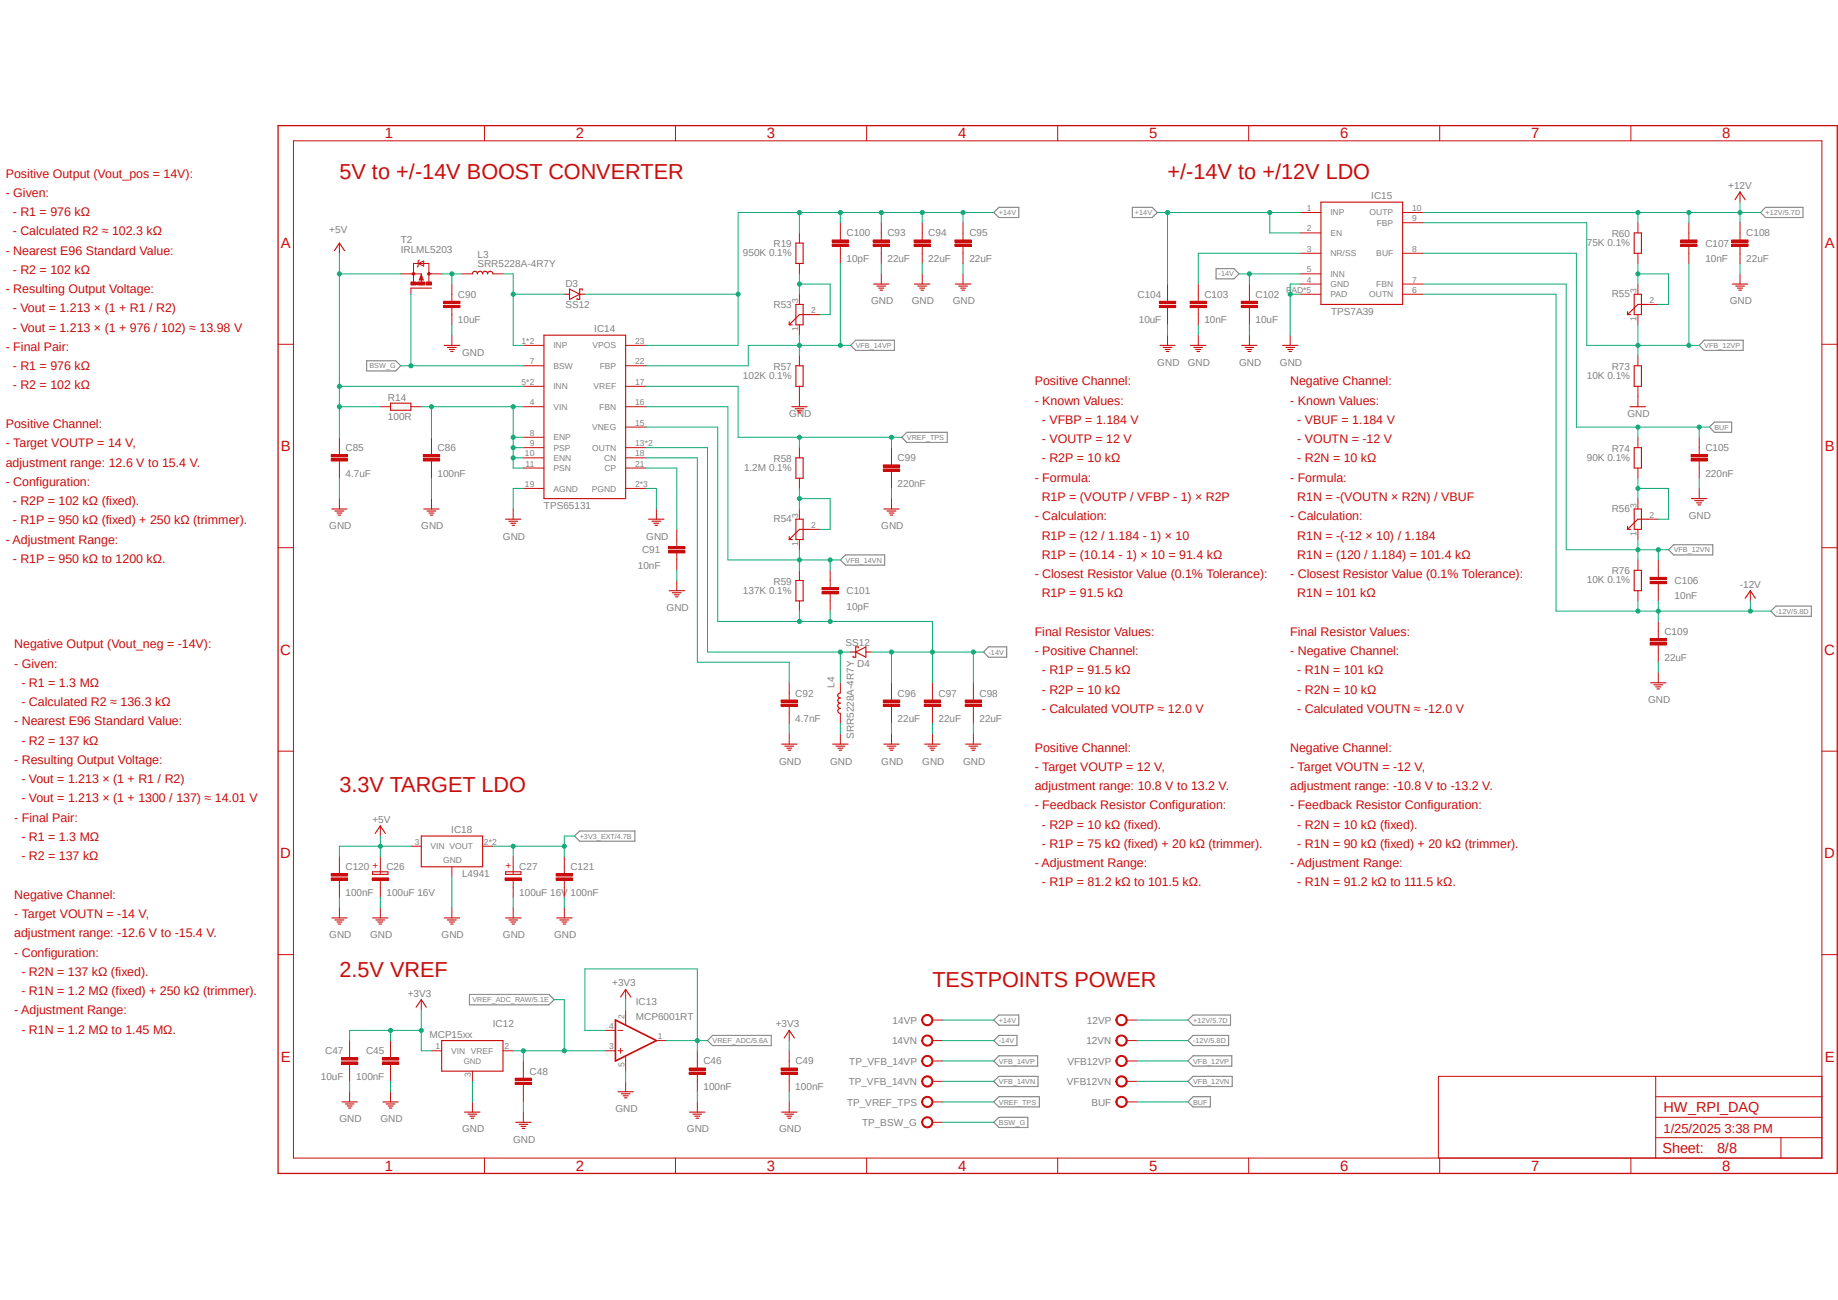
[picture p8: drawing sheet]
<svg xmlns="http://www.w3.org/2000/svg" width="420mm" height="297mm" viewBox="0 0 420 297" stroke-linecap="round" stroke-linejoin="round" font-family="sans-serif">
<defs><g id="words">
<g font-size="5" fill="#c90d0c">
<text x="77.6" y="40.9">5V to +/-14V BOOST CONVERTER</text>
<text x="266.8" y="40.9">+/-14V to +/12V LDO</text>
<text x="77.6" y="181.1">3.3V TARGET LDO</text>
<text x="77.6" y="223.1">2.5V VREF</text>
<text x="213.1" y="225.5">TESTPOINTS POWER</text>
</g>
<g font-size="3.4" fill="#c90d0c">
<text x="87.9" y="31.6">1</text>
<text x="131.6" y="31.6">2</text>
<text x="175.3" y="31.6">3</text>
<text x="218.9" y="31.6">4</text>
<text x="262.6" y="31.6">5</text>
<text x="306.2" y="31.6">6</text>
<text x="349.9" y="31.6">7</text>
<text x="393.5" y="31.6">8</text>
<text x="64.2" y="56.6">A</text>
<text x="416.9" y="56.6">A</text>
<text x="64.2" y="103.1">B</text>
<text x="416.9" y="103.1">B</text>
<text x="64.1" y="149.6">C</text>
<text x="416.8" y="149.6">C</text>
<text x="64.1" y="196">D</text>
<text x="416.8" y="196">D</text>
<text x="64.2" y="242.5">E</text>
<text x="416.9" y="242.5">E</text>
<text x="87.9" y="267.5">1</text>
<text x="131.6" y="267.5">2</text>
<text x="175.3" y="267.5">3</text>
<text x="218.9" y="267.5">4</text>
<text x="262.6" y="267.5">5</text>
<text x="306.2" y="267.5">6</text>
<text x="349.9" y="267.5">7</text>
<text x="393.5" y="267.5">8</text>
</g>
<g font-size="3.3" fill="#c90d0c">
<text x="380.1" y="254.1">HW_RPI_DAQ</text>
<text x="379.9" y="263.5">Sheet:</text>
<text x="392.3" y="263.4">8/8</text>
</g>
<text font-size="3" fill="#c90d0c" x="380.1" y="258.7">1/25/2025 3:38 PM</text>
<g font-size="2.8" fill="#c90d0c">
<text x="1.3" y="40.6">Positive Output (Vout_pos = 14V):</text>
<text x="1.3" y="45">- Given:</text>
<text x="2.9" y="49.4">- R1 = 976 kΩ</text>
<text x="2.9" y="53.8">- Calculated R2 ≈ 102.3 kΩ</text>
<text x="1.3" y="58.2">- Nearest E96 Standard Value:</text>
<text x="2.9" y="62.6">- R2 = 102 kΩ</text>
<text x="1.3" y="67">- Resulting Output Voltage:</text>
<text x="2.9" y="71.4">- Vout = 1.213 × (1 + R1 / R2)</text>
<text x="2.9" y="75.8">- Vout = 1.213 × (1 + 976 / 102) ≈ 13.98 V</text>
<text x="1.3" y="80.2">- Final Pair:</text>
<text x="2.9" y="84.6">- R1 = 976 kΩ</text>
<text x="2.9" y="89">- R2 = 102 kΩ</text>
<text x="236.4" y="88.1">Positive Channel:</text>
<text x="294.8" y="88.1">Negative Channel:</text>
<text x="236.4" y="92.5">- Known Values:</text>
<text x="294.8" y="92.5">- Known Values:</text>
<text x="1.3" y="97.8">Positive Channel:</text>
<text x="238.1" y="96.9">- VFBP = 1.184 V</text>
<text x="238.1" y="101.3">- VOUTP = 12 V</text>
<text x="296.4" y="96.9">- VBUF = 1.184 V</text>
<text x="296.4" y="101.3">- VOUTN = -12 V</text>
<text x="1.3" y="102.2">- Target VOUTP = 14 V,</text>
<text x="1.3" y="106.6">adjustment range: 12.6 V to 15.4 V.</text>
<text x="238.1" y="105.7">- R2P = 10 kΩ</text>
<text x="296.4" y="105.7">- R2N = 10 kΩ</text>
<text x="1.3" y="111">- Configuration:</text>
<text x="236.4" y="110.1">- Formula:</text>
<text x="294.8" y="110.1">- Formula:</text>
<text x="2.9" y="115.4">- R2P = 102 kΩ (fixed).</text>
<text x="2.9" y="119.8">- R1P = 950 kΩ (fixed) + 250 kΩ (trimmer).</text>
<text x="236.4" y="118.9">- Calculation:</text>
<text x="238.1" y="114.5">R1P = (VOUTP / VFBP - 1) × R2P</text>
<text x="294.8" y="118.9">- Calculation:</text>
<text x="296.4" y="114.5">R1N = -(VOUTN × R2N) / VBUF</text>
<text x="1.3" y="124.2">- Adjustment Range:</text>
<text x="238.1" y="123.3">R1P = (12 / 1.184 - 1) × 10</text>
<text x="296.4" y="123.3">R1N = -(-12 × 10) / 1.184</text>
<text x="2.9" y="128.6">- R1P = 950 kΩ to 1200 kΩ.</text>
<text x="238.1" y="127.7">R1P = (10.14 - 1) × 10 = 91.4 kΩ</text>
<text x="296.4" y="127.7">R1N = (120 / 1.184) = 101.4 kΩ</text>
<text x="236.4" y="132.1">- Closest Resistor Value (0.1% Tolerance):</text>
<text x="238.1" y="136.5">R1P = 91.5 kΩ</text>
<text x="294.8" y="132.1">- Closest Resistor Value (0.1% Tolerance):</text>
<text x="296.4" y="136.5">R1N = 101 kΩ</text>
<text x="3.3" y="148.1">Negative Output (Vout_neg = -14V):</text>
<text x="236.4" y="145.3">Final Resistor Values:</text>
<text x="236.4" y="149.7">- Positive Channel:</text>
<text x="294.8" y="145.3">Final Resistor Values:</text>
<text x="294.8" y="149.7">- Negative Channel:</text>
<text x="3.3" y="152.5">- Given:</text>
<text x="238.1" y="154.1">- R1P = 91.5 kΩ</text>
<text x="296.4" y="154.1">- R1N = 101 kΩ</text>
<text x="4.9" y="156.9">- R1 = 1.3 MΩ</text>
<text x="4.9" y="161.3">- Calculated R2 ≈ 136.3 kΩ</text>
<text x="238.1" y="158.5">- R2P = 10 kΩ</text>
<text x="296.4" y="158.5">- R2N = 10 kΩ</text>
<text x="3.3" y="165.7">- Nearest E96 Standard Value:</text>
<text x="238.1" y="162.9">- Calculated VOUTP ≈ 12.0 V</text>
<text x="296.4" y="162.9">- Calculated VOUTN ≈ -12.0 V</text>
<text x="4.9" y="170.1">- R2 = 137 kΩ</text>
<text x="236.4" y="171.7">Positive Channel:</text>
<text x="294.8" y="171.7">Negative Channel:</text>
<text x="3.3" y="174.5">- Resulting Output Voltage:</text>
<text x="4.9" y="178.9">- Vout = 1.213 × (1 + R1 / R2)</text>
<text x="236.4" y="176.1">- Target VOUTP = 12 V,</text>
<text x="294.8" y="176.1">- Target VOUTN = -12 V,</text>
<text x="4.9" y="183.3">- Vout = 1.213 × (1 + 1300 / 137) ≈ 14.01 V</text>
<text x="236.4" y="180.5">adjustment range: 10.8 V to 13.2 V.</text>
<text x="236.4" y="184.9">- Feedback Resistor Configuration:</text>
<text x="294.8" y="180.5">adjustment range: -10.8 V to -13.2 V.</text>
<text x="294.8" y="184.9">- Feedback Resistor Configuration:</text>
<text x="3.3" y="187.7">- Final Pair:</text>
<text x="238.1" y="189.3">- R2P = 10 kΩ (fixed).</text>
<text x="296.4" y="189.3">- R2N = 10 kΩ (fixed).</text>
<text x="4.9" y="192.2">- R1 = 1.3 MΩ</text>
<text x="4.9" y="196.6">- R2 = 137 kΩ</text>
<text x="238.1" y="193.7">- R1P = 75 kΩ (fixed) + 20 kΩ (trimmer).</text>
<text x="296.4" y="193.7">- R1N = 90 kΩ (fixed) + 20 kΩ (trimmer).</text>
<text x="236.4" y="198.1">- Adjustment Range:</text>
<text x="238.1" y="202.5">- R1P = 81.2 kΩ to 101.5 kΩ.</text>
<text x="294.8" y="198.1">- Adjustment Range:</text>
<text x="296.4" y="202.5">- R1N = 91.2 kΩ to 111.5 kΩ.</text>
<text x="3.3" y="205.4">Negative Channel:</text>
<text x="3.3" y="209.8">- Target VOUTN = -14 V,</text>
<text x="3.3" y="214.2">adjustment range: -12.6 V to -15.4 V.</text>
<text x="3.3" y="218.6">- Configuration:</text>
<text x="4.9" y="223">- R2N = 137 kΩ (fixed).</text>
<text x="4.9" y="227.4">- R1N = 1.2 MΩ (fixed) + 250 kΩ (trimmer).</text>
<text x="3.3" y="231.8">- Adjustment Range:</text>
<text x="4.9" y="236.2">- R1N = 1.2 MΩ to 1.45 MΩ.</text>
</g>
<g font-size="2.3" fill="#808080">
<text x="313.3" y="45.5">IC15</text>
<text x="394.9" y="43.2">+12V</text>
<text x="75.2" y="53.2">+5V</text>
<text x="91.6" y="57.9">IRLML5203</text>
<text x="91.6" y="55.5">T2</text>
<text x="109.1" y="58.8">L3</text>
<text x="169.8" y="58.6">950K 0.1%</text>
<text x="176.7" y="56.5">R19</text>
<text x="193.4" y="59.9">10pF</text>
<text x="193.4" y="54">C100</text>
<text x="202.8" y="59.9">22uF</text>
<text x="202.8" y="54">C93</text>
<text x="212.1" y="59.9">22uF</text>
<text x="212.1" y="54">C94</text>
<text x="221.5" y="59.9">22uF</text>
<text x="221.5" y="54">C95</text>
<text x="362.6" y="56.3">75K 0.1%</text>
<text x="368.3" y="54.2">R60</text>
<text x="389.7" y="59.9">10nF</text>
<text x="389.7" y="56.4">C107</text>
<text x="399" y="59.9">22uF</text>
<text x="399" y="54">C108</text>
<text x="109.1" y="60.9">SRR5228A-4R7Y</text>
<text x="129.2" y="65.5">D3</text>
<text x="104.6" y="68">C90</text>
<text x="129.2" y="70.4">SS12</text>
<text x="176.7" y="70.3">R53</text>
<text x="199.1" y="69.6">GND</text>
<text x="208.4" y="69.6">GND</text>
<text x="217.7" y="69.6">GND</text>
<text x="259.9" y="68">C104</text>
<text x="275.2" y="68">C103</text>
<text x="286.9" y="68">C102</text>
<text x="304.2" y="71.9">TPS7A39</text>
<text x="368.3" y="67.9">R55</text>
<text x="395.3" y="69.6">GND</text>
<text x="104.6" y="73.9">10uF</text>
<text x="135.8" y="75.9">IC14</text>
<text x="260.2" y="73.9">10uF</text>
<text x="275.2" y="73.9">10nF</text>
<text x="286.9" y="73.9">10uF</text>
<text x="105.6" y="81.2">GND</text>
<text x="264.5" y="83.6">GND</text>
<text x="271.4" y="83.6">GND</text>
<text x="283.1" y="83.6">GND</text>
<text x="292.5" y="83.6">GND</text>
<text x="169.8" y="86.6">102K 0.1%</text>
<text x="176.7" y="84.5">R57</text>
<text x="362.6" y="86.6">10K 0.1%</text>
<text x="368.3" y="84.5">R73</text>
<text x="88.6" y="96">100R</text>
<text x="88.6" y="91.5">R14</text>
<text x="180.3" y="95.2">GND</text>
<text x="371.9" y="95.2">GND</text>
<text x="79" y="103.1">C85</text>
<text x="100" y="103.1">C86</text>
<text x="170" y="107.7">1.2M 0.1%</text>
<text x="176.7" y="105.5">R58</text>
<text x="205.1" y="105.4">C99</text>
<text x="362.6" y="105.3">90K 0.1%</text>
<text x="368.3" y="103.2">R74</text>
<text x="389.7" y="103.1">C105</text>
<text x="79" y="108.9">4.7uF</text>
<text x="100" y="108.9">100nF</text>
<text x="205.1" y="111.3">220nF</text>
<text x="389.7" y="108.9">220nF</text>
<text x="124.3" y="116.3">TPS65131</text>
<text x="176.7" y="119.3">R54</text>
<text x="368.3" y="117">R56</text>
<text x="385.9" y="118.6">GND</text>
<text x="75.2" y="120.9">GND</text>
<text x="96.3" y="120.9">GND</text>
<text x="114.9" y="123.3">GND</text>
<text x="147.7" y="123.3">GND</text>
<text x="201.4" y="120.9">GND</text>
<text x="145.8" y="129.9">10nF</text>
<text x="146.7" y="126.4">C91</text>
<text x="368.3" y="131.2">R76</text>
<text x="169.8" y="135.7">137K 0.1%</text>
<text x="176.7" y="133.6">R59</text>
<text x="193.4" y="135.8">C101</text>
<text x="362.6" y="133.3">10K 0.1%</text>
<text x="382.6" y="136.9">10nF</text>
<text x="382.6" y="133.5">C106</text>
<text x="397.5" y="134.3">-12V</text>
<text x="152.3" y="139.6">GND</text>
<text x="193.4" y="139.3">10pF</text>
<text x="193.2" y="147.5">SS12</text>
<text x="380.3" y="145.1">C109</text>
<text x="195.9" y="152.4">D4</text>
<text x="380.3" y="151">22uF</text>
<text x="181.7" y="159.1">C92</text>
<text x="190.7" y="157.1" transform="rotate(-90 190.7 157.1)">L4</text>
<text x="205.1" y="159.1">C96</text>
<text x="214.5" y="159.1">C97</text>
<text x="223.8" y="159.1">C98</text>
<text x="376.6" y="160.7">GND</text>
<text x="181.7" y="165">4.7nF</text>
<text x="205.1" y="165">22uF</text>
<text x="214.5" y="165">22uF</text>
<text x="223.8" y="165">22uF</text>
<text x="195.1" y="168.8" transform="rotate(-90 195.1 168.8)">SRR5228A-4R7Y</text>
<text x="178" y="174.7">GND</text>
<text x="189.7" y="174.7">GND</text>
<text x="201.4" y="174.7">GND</text>
<text x="210.7" y="174.7">GND</text>
<text x="220.1" y="174.7">GND</text>
<text x="85.1" y="188">+5V</text>
<text x="103.1" y="190.3">IC18</text>
<text x="79" y="198.8">C120 +</text>
<text x="88.3" y="198.8">C26</text>
<text x="105.6" y="200.4">L4941</text>
<text x="118.7" y="198.8">C27</text>
<text x="130.3" y="198.8">C121</text>
<text x="79" y="204.7">100nF</text>
<text x="88.3" y="204.7">100uF 16V</text>
<text x="118.7" y="204.7">100uF 16V 100nF</text>
<text x="75.2" y="214.4">GND</text>
<text x="84.6" y="214.4">GND</text>
<text x="100.9" y="214.4">GND</text>
<text x="114.9" y="214.4">GND</text>
<text x="126.6" y="214.4">GND</text>
<text x="93.2" y="227.7">+3V3</text>
<text x="139.9" y="225.4">+3V3</text>
<text x="145.3" y="233">MCP6001RT</text>
<text x="145.3" y="229.6">IC13</text>
<text x="204" y="233.9">14VP</text>
<text x="248.4" y="233.9">12VP</text>
<text x="98.1" y="237.1">MCP15xx</text>
<text x="112.6" y="234.7">IC12</text>
<text x="177.2" y="234.7">+3V3</text>
<text x="203.8" y="238.6">14VN</text>
<text x="248.2" y="238.6">12VN</text>
<text x="74.3" y="240.9">C47</text>
<text x="83.7" y="240.9">C45</text>
<text x="121" y="245.6">C48</text>
<text x="160.7" y="243.2">C46</text>
<text x="181.7" y="243.2">C49</text>
<text x="194.1" y="243.2">TP_VFB_14VP</text>
<text x="243.9" y="243.2">VFB12VP</text>
<text x="73.3" y="246.7">10uF</text>
<text x="81.4" y="246.7">100nF</text>
<text x="160.7" y="249">100nF</text>
<text x="181.7" y="249">100nF</text>
<text x="193.9" y="247.9">TP_VFB_14VN</text>
<text x="243.8" y="247.9">VFB12VN</text>
<text x="77.6" y="256.4">GND</text>
<text x="86.9" y="256.4">GND</text>
<text x="140.6" y="254.1">GND</text>
<text x="193.5" y="252.6">TP_VREF_TPS</text>
<text x="197" y="257.3">TP_BSW_G</text>
<text x="249.4" y="252.6">BUF</text>
<text x="105.6" y="258.7">GND</text>
<text x="117.3" y="261.1">GND</text>
<text x="157" y="258.7">GND</text>
<text x="178" y="258.7">GND</text>
</g>
<text font-size="2.3" fill="#c90d0c" x="115.5" y="198.6">+</text>
<g font-size="1.9" fill="#808080">
<text x="298.6" y="48.2">1</text>
<text x="298.6" y="52.9">2</text>
<text x="304" y="49.2">INP</text>
<text x="304" y="53.9">EN</text>
<text x="313" y="49.2">OUTP</text>
<text x="314.6" y="51.6">FBP</text>
<text x="322.7" y="48.2">10</text>
<text x="322.7" y="50.5">9</text>
<text x="298.6" y="57.6">3</text>
<text x="304" y="58.6">NR/SS</text>
<text x="314.5" y="58.6">BUF</text>
<text x="322.7" y="57.6">8</text>
<text x="298.6" y="62.2">5</text>
<text x="298.6" y="64.6">4</text>
<text x="304" y="63.2">INN</text>
<text x="304" y="65.6">GND</text>
<text x="314.5" y="65.6">FBN</text>
<text x="322.7" y="64.6">7</text>
<text x="182.4" y="69.2" transform="rotate(-90 182.4 69.2)">3</text>
<text x="185.3" y="71.6">2</text>
<text x="293.9" y="66.9">PAD*5</text>
<text x="304" y="67.9">PAD</text>
<text x="312.9" y="67.9">OUTN</text>
<text x="322.7" y="66.9">6</text>
<text x="373.9" y="66.9" transform="rotate(-90 373.9 66.9)">3</text>
<text x="376.9" y="69.2">2</text>
<text x="182.4" y="75.6" transform="rotate(-90 182.4 75.6)">1</text>
<text x="373.9" y="73.3" transform="rotate(-90 373.9 73.3)">1</text>
<text x="119.2" y="78.6">1*2</text>
<text x="121" y="83.2">7</text>
<text x="126.4" y="79.6">INP</text>
<text x="135.4" y="79.6">VPOS</text>
<text x="145.1" y="78.6">23</text>
<text x="145.1" y="83.2">22</text>
<text x="119.2" y="87.9">5*2</text>
<text x="126.4" y="88.9">INN</text>
<text x="126.4" y="84.3">BSW</text>
<text x="135.6" y="88.9">VREF</text>
<text x="137" y="84.3">FBP</text>
<text x="145.1" y="87.9">17</text>
<text x="121" y="92.6">4</text>
<text x="126.4" y="93.6">VIN</text>
<text x="136.9" y="93.6">FBN</text>
<text x="145.1" y="92.6">16</text>
<text x="121" y="99.6">8</text>
<text x="121" y="101.9">9</text>
<text x="126.4" y="100.6">ENP</text>
<text x="135.3" y="98.3">VNEG</text>
<text x="145.1" y="101.9">13*2</text>
<text x="145.1" y="97.3">15</text>
<text x="119.9" y="104.3">10</text>
<text x="120.1" y="106.6">11</text>
<text x="126.4" y="103">PSP</text>
<text x="126.4" y="105.3">ENN</text>
<text x="126.4" y="107.7">PSN</text>
<text x="135.3" y="103">OUTN</text>
<text x="138" y="105.3">CN</text>
<text x="138.1" y="107.6">CP</text>
<text x="145.1" y="104.3">18</text>
<text x="145.1" y="106.6">21</text>
<text x="119.9" y="111.3">19</text>
<text x="126.4" y="112.3">AGND</text>
<text x="135.2" y="112.3">PGND</text>
<text x="145.1" y="111.3">2*3</text>
<text x="182.4" y="118.3" transform="rotate(-90 182.4 118.3)">3</text>
<text x="373.9" y="116" transform="rotate(-90 373.9 116)">3</text>
<text x="376.9" y="118.3">2</text>
<text x="182.4" y="124.7" transform="rotate(-90 182.4 124.7)">1</text>
<text x="185.3" y="120.6">2</text>
<text x="373.9" y="122.4" transform="rotate(-90 373.9 122.4)">1</text>
<text x="94.8" y="193">3</text>
<text x="98.4" y="194.1">VIN VOUT</text>
<text x="101.3" y="197.1">GND</text>
<text x="110.6" y="193">2*2</text>
<text x="142.7" y="232.8" transform="rotate(-90 142.7 232.8)">2</text>
<text x="99.5" y="239.7">1</text>
<text x="115.3" y="239.7">2</text>
<text x="139.2" y="239.7">3</text>
<text x="139.2" y="235.1">4</text>
<text x="150.3" y="237.4">1</text>
<text x="103.1" y="240.8">VIN VREF</text>
<text x="142.7" y="243.8" transform="rotate(-90 142.7 243.8)">5</text>
<text x="107.6" y="246.2" transform="rotate(-90 107.6 246.2)">3</text>
</g>
<text font-size="1.8" fill="#808080" x="106" y="243">GND</text>
<g font-size="1.7" fill="#808080">
<text x="228.3" y="49.1">+14V</text>
<text x="259.3" y="49.1">+14V</text>
<text x="403.4" y="49.1">+12V/5.7D</text>
<text x="278.5" y="63.2">-14V</text>
<text x="195.5" y="79.5">VFB_14VP</text>
<text x="389.4" y="79.5">VFB_12VP</text>
<text x="84.4" y="84.2">BSW_G</text>
<text x="207.2" y="100.5">VREF_TPS</text>
<text x="391.8" y="98.2">BUF</text>
<text x="193.2" y="128.5">VFB_14VN</text>
<text x="382.4" y="126.2">VFB_12VN</text>
<text x="405.8" y="140.2">-12V/5.8D</text>
<text x="225.9" y="149.6">-14V</text>
<text x="132.5" y="191.6">+3V3_EXT/4.7B</text>
<text x="108" y="229">VREF_ADC_RAW/5.1E</text>
<text x="228.3" y="233.6">+14V</text>
<text x="272.6" y="233.6">+12V/5.7D</text>
<text x="162.8" y="238.3">VREF_ADC/5.6A</text>
<text x="228.3" y="238.3">-14V</text>
<text x="272.6" y="238.3">-12V/5.8D</text>
<text x="228.3" y="243">VFB_14VP</text>
<text x="272.6" y="243">VFB_12VP</text>
<text x="228.3" y="247.7">VFB_14VN</text>
<text x="272.6" y="247.7">VFB_12VN</text>
<text x="228.3" y="257">BSW_G</text>
<text x="228.3" y="252.3">VREF_TPS</text>
<text x="272.6" y="252.3">BUF</text>
</g>
</g></defs>
<path d="M0 28.4l420 240.2M420 28.5l-420 240.1" fill="none" stroke="#fff" stroke-width=".23"/>
<g fill="none" stroke="#808080" stroke-width=".25">
<path d="M228.3 47.4h4.5v2.3h-4.5l-1.2-1.1zM258.7 47.4h4.6l1.2 1.2-1.2 1.1h-4.6zM403.4 47.4h8.6v2.3h-8.6l-1.1-1.1zM194.4 78.9l1.1-1.2h8.9v2.4h-8.9zM277.9 61.4h4.1l1.1 1.2-1.1 1.1h-4.1zM389.4 77.7h8.9v2.4h-8.9l-1.1-1.2zM83.8 82.4h6.6l1.2 1.2-1.2 1.2h-6.6zM206 99.9l1.2-1.1h9.3v2.3h-9.3zM390.6 97.6l1.2-1.2h3.9v2.4h-3.9zM192 127.9l1.2-1.1h8.9v2.3h-8.9zM381.3 125.6l1.1-1.1h9v2.3h-9zM404.6 139.6l1.2-1.1h8.1v2.3h-8.1z"/>
<path d="M225.9 147.8h4.1v2.4h-4.1l-1.2-1.2zM131.3 191l1.2-1.1h12.6v2.3h-12.6zM107.3 227.2h18.1l1.2 1.2-1.2 1.2h-18.1zM162.8 236.6h13.4v2.3h-13.4l-1.1-1.2zM227.1 233l1.2-1.1h4.5v2.3h-4.5zM228.3 236.6h4.1v2.3h-4.1l-1.2-1.2zM271.4 233l1.2-1.1h8.6v2.3h-8.6zM272.6 236.6h8.2v2.3h-8.2l-1.2-1.2zM227.1 256.4l1.2-1.1h6.6v2.3h-6.6zM227.1 242.4l1.2-1.2h8.8v2.4h-8.8zM227.1 247.1l1.2-1.2h8.9v2.3h-8.9zM228.3 250.6h9.2v2.3h-9.2l-1.2-1.1z"/>
<path d="M271.4 247.1l1.2-1.2h9v2.3h-9zM272.6 241.2h8.9v2.4h-8.9l-1.2-1.2zM272.6 250.6h4v2.3h-4l-1.2-1.1z"/>
</g>
<path d="M77.6 198v1.6M77.6 201v1.7" fill="none" stroke="#c90d0c" stroke-width=".23"/>
<path d="M75.7 200.6h3.7v.5h-3.7z" fill-rule="evenodd" fill="#c90d0c"/>
<path d="M75.7 200.6h3.7v.5h-3.7z" fill="none" stroke="#c90d0c" stroke-width=".23"/>
<path d="M75.7 199.6h3.7v.6h-3.7z" fill-rule="evenodd" fill="#c90d0c"/>
<path d="M75.7 199.6h3.7v.6h-3.7zM77.6 195.7v2.3M128.9 198v1.6M77.6 202.7v2.3M128.9 201v1.7" fill="none" stroke="#c90d0c" stroke-width=".23"/>
<path d="M127.1 200.6h3.7v.5h-3.7z" fill-rule="evenodd" fill="#c90d0c"/>
<path d="M127.1 200.6h3.7v.5h-3.7z" fill="none" stroke="#c90d0c" stroke-width=".23"/>
<path d="M127.1 199.6h3.7v.6h-3.7z" fill-rule="evenodd" fill="#c90d0c"/>
<path d="M86.9 188.7v2.3M127.1 199.6h3.7v.6h-3.7zM128.9 195.7v2.3M77.6 207.3v2.4M86.9 207.3v2.4M103.3 207.3v2.4M117.3 207.3v2.4M128.9 202.7v2.3M128.9 207.3v2.4M89.2 240.1v1.6M89.2 243.1v1.6M107.9 251.8v2.3" fill="none" stroke="#c90d0c" stroke-width=".23"/>
<g fill="none" stroke="#c90d0c" stroke-width=".25">
<path d="M85.7 190.4l1.2-1.7 1.2 1.7M75.8 209.7h3.5M76.5 210.2h2.1M77 210.7h1.1M77.3 211.1h.6M85.1 209.7h3.5M85.9 210.2h2M86.3 210.7h1.2M86.6 211.1h.6M101.5 209.7h3.5M102.2 210.2h2.1M102.7 210.7h1.1"/>
<path d="M103 211.1h.5M115.5 209.7h3.5M116.3 210.2h2M116.7 210.7h1.2M117 211.1h.6M127.2 209.7h3.5M127.9 210.2h2.1M128.4 210.7h1.1M128.7 211.1h.5M106.2 254.1h3.5M106.9 254.6h2M107.4 255h1.1"/>
<path d="M107.7 255.5h.5"/>
</g>
<path d="M87.4 242.6h3.7v.5h-3.7z" fill-rule="evenodd" fill="#c90d0c"/>
<path d="M87.4 242.6h3.7v.5h-3.7z" fill="none" stroke="#c90d0c" stroke-width=".23"/>
<path d="M87.4 241.7h3.7v.5h-3.7z" fill-rule="evenodd" fill="#c90d0c"/>
<path d="M89.2 237.7v2.4M96.3 228.4v2.3M79.9 240.1v1.6M79.9 243.1v1.6M87.4 241.7h3.7v.5h-3.7zM89.2 244.7v2.4M89.2 249.4v2.4M119.6 254.1v2.3" fill="none" stroke="#c90d0c" stroke-width=".23"/>
<path d="M95.1 230.1l1.2-1.7 1.1 1.7M87.5 251.8h3.5M88.2 252.2h2.1M88.7 252.7h1.1M88.9 253.2h.6M117.9 256.4h3.5M118.6 256.9h2M119 257.3h1.2M119.3 257.8h.6" fill="none" stroke="#c90d0c" stroke-width=".25"/>
<path d="M78 242.6h3.7v.5h-3.7z" fill-rule="evenodd" fill="#c90d0c"/>
<path d="M78 242.6h3.7v.5h-3.7z" fill="none" stroke="#c90d0c" stroke-width=".23"/>
<path d="M78 241.7h3.7v.5h-3.7z" fill-rule="evenodd" fill="#c90d0c"/>
<path d="M79.9 237.7v2.4M78 241.7h3.7v.5h-3.7zM79.9 244.7v2.4M119.6 244.7v1.7M119.6 247.8v1.6" fill="none" stroke="#c90d0c" stroke-width=".23"/>
<path d="M117.7 247.3h3.8v.5h-3.8z" fill-rule="evenodd" fill="#c90d0c"/>
<path d="M117.7 247.3h3.8v.5h-3.8z" fill="none" stroke="#c90d0c" stroke-width=".23"/>
<path d="M117.7 246.3h3.8v.5h-3.8z" fill-rule="evenodd" fill="#c90d0c"/>
<g fill="none" stroke="#c90d0c" stroke-width=".23">
<path d="M138.3 235.4h2.3M141.2 235.4h1.2M141.8 239.5v1.2M143 226.1v2.3M143 230.7v3.4M150 237.7h2.3M117.7 246.3h3.8v.5h-3.8zM119.6 242.4v2.3M119.6 249.4v2.4M138.3 240.1h2.3M141.2 240.1h1.2M143 241.3v3.4"/>
<path d="M143 247.1v2.3M159.3 242.4v1.7M159.3 245.4v1.7"/>
</g>
<path d="M140.6 233l9.4 4.7-9.4 4.7z" fill="none" stroke="#c90d0c" stroke-width=".38"/>
<path d="M141.8 227.8l1.2-1.7 1.1 1.7M141.2 249.4h3.5M142 249.9h2M142.4 250.4h1.2M142.7 250.8h.6" fill="none" stroke="#c90d0c" stroke-width=".25"/>
<path d="M157.5 244.9h3.7v.5h-3.7z" fill-rule="evenodd" fill="#c90d0c"/>
<path d="M157.5 244.9h3.7v.5h-3.7z" fill="none" stroke="#c90d0c" stroke-width=".23"/>
<path d="M157.5 244h3.7v.5h-3.7z" fill-rule="evenodd" fill="#c90d0c"/>
<path d="M157.5 244h3.7v.5h-3.7zM159.3 240.1v2.3M159.3 247.1v2.3M159.3 251.8v2.3M180.3 242.4v1.7M180.3 245.4v1.7" fill="none" stroke="#c90d0c" stroke-width=".23"/>
<path d="M157.6 254.1h3.5M158.3 254.6h2M158.7 255h1.2M159 255.5h.6" fill="none" stroke="#c90d0c" stroke-width=".25"/>
<path d="M178.5 244.9h3.7v.5h-3.7z" fill-rule="evenodd" fill="#c90d0c"/>
<path d="M178.5 244.9h3.7v.5h-3.7z" fill="none" stroke="#c90d0c" stroke-width=".23"/>
<path d="M178.5 244h3.7v.5h-3.7z" fill-rule="evenodd" fill="#c90d0c"/>
<g fill="none" stroke="#c90d0c" stroke-width=".23">
<path d="M67.1 32.2h349.2v232.4h-349.2zM110.7 28.7v3.5M154.3 28.7v3.5M198 28.7v3.5M241.7 28.7v3.5M285.3 28.7v3.5M329 28.7v3.5M372.7 28.7v3.5M95.8 59.4l-.3 .2v1.2l-.2 .2M297.1 48.6h4.7M297.1 53.2h4.7M297.1 57.9h4.7"/>
<path d="M320.5 48.6h4.7M320.5 57.9h4.7M320.5 50.9h4.7M63.5 78.7h3.6M93.9 62.6h2.4v.2M93.9 65.8v1.4M95.5 60.2l1.3-.6v1.2zM96.3 63.8v.8M96.3 62.8l.4 1.2h-.9zM98 62.6h.6M98 64.4v-4.2h-3.5v4.2M105.6 62.6h2.3"/>
<path d="M112.6 62.6h2.3M119.6 78.9h4.7M143 78.9h4.7M297.1 62.6h4.7M297.1 67.2h4.7M297.1 64.9h4.7M320.5 67.2h4.7M320.5 64.9h4.7M416.3 78.7h3.5M119.6 88.3h4.7M119.6 92.9h4.7M119.6 99.9h4.7"/>
<path d="M119.6 83.6h4.7M143 88.3h4.7M143 92.9h4.7M143 83.6h4.7M143 97.6h4.7M119.6 102.3h4.7M119.6 104.6h4.7M119.6 106.9h4.7M119.6 111.6h4.7M143 102.3h4.7M143 104.6h4.7M143 106.9h4.7"/>
<path d="M143 111.6h4.7M63.5 125.1h3.6M416.3 125.1h3.5M63.5 171.6h3.6M416.3 171.6h3.5M63.5 218.1h3.6M416.3 218.1h3.5M180.3 235.4v2.3M79.9 249.4v2.4M178.5 244h3.7v.5h-3.7zM180.3 240.1v2.3M180.3 247.1v2.3"/>
<path d="M180.3 251.8v2.3M378.3 259.9h38M378.3 245.9v18.7M378.3 255.3h38M378.3 250.6h38M407 259.9v4.7M416.3 245.9h-87.6v18.7M110.7 264.6v3.5M154.3 264.6v3.5M198 264.6v3.5M241.7 264.6v3.5M285.3 264.6v3.5"/>
<path d="M329 264.6v3.5M372.7 264.6v3.5"/>
</g>
<g fill="none" stroke="#c90d0c" stroke-width=".25">
<path d="M301.8 46.2h18.7v23.4h-18.7zM93.9 65.8h4.7M107.9 62.6a.57 .57 0 0 1 .6-.6 .57 .57 0 0 1 .6 .6 .59 .59 0 0 1 .6-.6 .59 .59 0 0 1 .6 .6 .57 .57 0 0 1 .5-.6 .57 .57 0 0 1 .6 .6 .59 .59 0 0 1 .6-.6 .59 .59 0 0 1 .6 .6M124.3 76.6h18.7v37.3h-18.7zM179.2 237.2l1.1-1.8 1.2 1.8M78.1 251.8h3.6M78.9 252.2h2M79.3 252.7h1.2M79.6 253.2h.6M178.6 254.1h3.5M179.3 254.6h2.1M179.8 255h1.1"/>
<path d="M180.1 255.5h.5"/>
</g>
<path d="M63.5 28.7h356.3v239.4h-356.3zM96.3 63.6v.2h.2l-.2-.8-.3 .8" fill="none" stroke="#c90d0c" stroke-width=".3"/>
<circle cx="94.5" cy="62.5" r=".31" fill="#c90d0c"/>
<circle cx="94.5" cy="62.5" r=".31" fill="none" stroke="#c90d0c" stroke-width=".23"/>
<circle cx="98" cy="62.5" r=".31" fill="#c90d0c"/>
<circle cx="98" cy="62.5" r=".31" fill="none" stroke="#c90d0c" stroke-width=".23"/>
<path d="M93.9 64.4h1.2v.7h-1.2z" fill-rule="evenodd" fill="#c90d0c"/>
<path d="M93.9 64.4h1.2v.7h-1.2z" fill="none" stroke="#c90d0c" stroke-width=".23"/>
<path d="M97.4 64.4h1.2v.7h-1.2z" fill-rule="evenodd" fill="#c90d0c"/>
<path d="M97.4 64.4h1.2v.7h-1.2z" fill="none" stroke="#c90d0c" stroke-width=".23"/>
<path d="M95.5 64.4h1.6v.7h-1.6z" fill-rule="evenodd" fill="#c90d0c"/>
<path d="M77.6 55.5v2.4M91.6 62.6h2.3M95.5 64.4h1.6v.7h-1.6zM98.6 62.6h2.3M86.9 92.9h2.3M93.9 92.9h2.4M77.6 102.3v1.6M77.6 105.3v1.6" fill="none" stroke="#c90d0c" stroke-width=".23"/>
<path d="M76.4 57.3l1.2-1.8 1.1 1.8M89.2 92.1h4.7v1.6h-4.7z" fill="none" stroke="#c90d0c" stroke-width=".25"/>
<path d="M75.7 104.8h3.7v.5h-3.7z" fill-rule="evenodd" fill="#c90d0c"/>
<path d="M75.7 104.8h3.7v.5h-3.7z" fill="none" stroke="#c90d0c" stroke-width=".23"/>
<path d="M75.7 103.9h3.7v.5h-3.7z" fill-rule="evenodd" fill="#c90d0c"/>
<path d="M77.6 99.9v2.4M75.7 103.9h3.7v.5h-3.7zM77.6 106.9v2.4M98.6 102.3v1.6M98.6 105.3v1.6" fill="none" stroke="#c90d0c" stroke-width=".23"/>
<path d="M96.7 104.8h3.8v.5h-3.8z" fill-rule="evenodd" fill="#c90d0c"/>
<path d="M96.7 104.8h3.8v.5h-3.8z" fill="none" stroke="#c90d0c" stroke-width=".23"/>
<path d="M96.7 103.9h3.8v.5h-3.8z" fill-rule="evenodd" fill="#c90d0c"/>
<path d="M103.3 67.2v1.7M103.3 70.3v1.6M98.6 99.9v2.4M96.7 103.9h3.8v.5h-3.8zM98.6 106.9v2.4" fill="none" stroke="#c90d0c" stroke-width=".23"/>
<path d="M101.4 69.8h3.7v.5h-3.7z" fill-rule="evenodd" fill="#c90d0c"/>
<path d="M101.4 69.8h3.7v.5h-3.7z" fill="none" stroke="#c90d0c" stroke-width=".23"/>
<path d="M101.4 68.8h3.7v.5h-3.7z" fill-rule="evenodd" fill="#c90d0c"/>
<path d="M101.4 68.8h3.7v.5h-3.7zM103.3 64.9v2.3M103.3 71.9v2.3M103.3 76.6v2.3M77.6 113.9v2.4M98.6 113.9v2.4M117.3 116.3v2.3M154.6 123.3v1.6M154.6 126.3v1.6" fill="none" stroke="#c90d0c" stroke-width=".23"/>
<g fill="none" stroke="#c90d0c" stroke-width=".25">
<path d="M101.5 78.9h3.5M102.2 79.4h2.1M102.7 79.8h1.1M128.9 67.2h1.2M130.1 66l2.4 1.2-2.4 1.2zM132.5 67.2h1.1M133.1 66.3v-.3h-.6v2.4h-.6v-.2M103 80.3h.5M75.8 116.3h3.5M76.5 116.8h2.1M77 117.2h1.1M77.3 117.7h.6"/>
<path d="M96.8 116.3h3.5M97.6 116.8h2M98 117.2h1.1M98.3 117.7h.6M115.5 118.6h3.5M116.3 119.1h2M116.7 119.5h1.2M117 120h.6"/>
</g>
<path d="M152.8 125.8h3.7v.5h-3.7z" fill-rule="evenodd" fill="#c90d0c"/>
<path d="M152.8 125.8h3.7v.5h-3.7z" fill="none" stroke="#c90d0c" stroke-width=".23"/>
<path d="M152.8 124.9h3.7v.5h-3.7z" fill-rule="evenodd" fill="#c90d0c"/>
<path d="M152.8 124.9h3.7v.5h-3.7zM154.6 120.9v2.4M154.6 127.9v2.4M180.3 158.3v1.6M180.3 161.3v1.7" fill="none" stroke="#c90d0c" stroke-width=".23"/>
<path d="M178.5 160.9h3.7v.5h-3.7z" fill-rule="evenodd" fill="#c90d0c"/>
<path d="M178.5 160.9h3.7v.5h-3.7z" fill="none" stroke="#c90d0c" stroke-width=".23"/>
<path d="M178.5 159.9h3.7v.5h-3.7z" fill-rule="evenodd" fill="#c90d0c"/>
<path d="M201.4 53.2v1.7M201.4 56.3v1.6M150 116.3v2.3M154.6 132.6v2.4M178.5 159.9h3.7v.5h-3.7zM180.3 156v2.3M192 156v2.3M180.3 163v2.3M180.3 167.6v2.4M192 163v2.3M192 167.6v2.4" fill="none" stroke="#c90d0c" stroke-width=".23"/>
<g fill="none" stroke="#c90d0c" stroke-width=".25">
<path d="M148.2 118.6h3.5M149 119.1h2M149.4 119.5h1.1M149.7 120h.6M152.9 135h3.5M153.6 135.4h2.1M154.1 135.9h1.1M154.4 136.4h.5M192 158.3a.57 .57 0 0 0-.6 .6 .57 .57 0 0 0 .6 .6 .59 .59 0 0 0-.6 .6 .59 .59 0 0 0 .6 .6 .59 .59 0 0 0-.6 .5 .59 .59 0 0 0 .6 .6 .57 .57 0 0 0-.6 .6 .57 .57 0 0 0 .6 .6M194.4 149h1.1M195.5 149l2.4-1.2v2.4zM196.1 148v-.2h-.6v2.4h-.6v-.3"/>
<path d="M197.9 149h1.2M178.6 170h3.5M179.3 170.5h2.1M179.8 170.9h1.1M180.1 171.4h.5M190.3 170h3.5M191 170.5h2M191.5 170.9h1.1M191.8 171.4h.5"/>
</g>
<path d="M199.5 55.8h3.7v.5h-3.7z" fill-rule="evenodd" fill="#c90d0c"/>
<path d="M199.5 55.8h3.7v.5h-3.7z" fill="none" stroke="#c90d0c" stroke-width=".23"/>
<path d="M199.5 54.8h3.7v.5h-3.7z" fill-rule="evenodd" fill="#c90d0c"/>
<path d="M199.5 54.8h3.7v.5h-3.7zM201.4 50.9v2.3M201.4 57.9v2.3M210.7 53.2v1.7M210.7 56.3v1.6" fill="none" stroke="#c90d0c" stroke-width=".23"/>
<path d="M208.9 55.8h3.7v.5h-3.7z" fill-rule="evenodd" fill="#c90d0c"/>
<path d="M208.9 55.8h3.7v.5h-3.7z" fill="none" stroke="#c90d0c" stroke-width=".23"/>
<path d="M208.9 54.8h3.7v.5h-3.7z" fill-rule="evenodd" fill="#c90d0c"/>
<path d="M208.9 54.8h3.7v.5h-3.7zM210.7 50.9v2.3M210.7 57.9v2.3M220 53.2v1.7M220 56.3v1.6" fill="none" stroke="#c90d0c" stroke-width=".23"/>
<path d="M218.2 55.8h3.7v.5h-3.7z" fill-rule="evenodd" fill="#c90d0c"/>
<path d="M218.2 55.8h3.7v.5h-3.7z" fill="none" stroke="#c90d0c" stroke-width=".23"/>
<path d="M218.2 54.8h3.7v.5h-3.7z" fill-rule="evenodd" fill="#c90d0c"/>
<path d="M218.2 54.8h3.7v.5h-3.7zM220 50.9v2.3M220 57.9v2.3M203.7 158.3v1.6M203.7 161.3v1.7" fill="none" stroke="#c90d0c" stroke-width=".23"/>
<path d="M201.8 160.9h3.8v.5h-3.8z" fill-rule="evenodd" fill="#c90d0c"/>
<path d="M201.8 160.9h3.8v.5h-3.8z" fill="none" stroke="#c90d0c" stroke-width=".23"/>
<path d="M201.8 159.9h3.8v.5h-3.8z" fill-rule="evenodd" fill="#c90d0c"/>
<path d="M201.8 159.9h3.8v.5h-3.8zM203.7 156v2.3M213.1 158.3v1.6M203.7 163v2.3M213.1 161.3v1.7" fill="none" stroke="#c90d0c" stroke-width=".23"/>
<path d="M211.2 160.9h3.7v.5h-3.7z" fill-rule="evenodd" fill="#c90d0c"/>
<path d="M211.2 160.9h3.7v.5h-3.7z" fill="none" stroke="#c90d0c" stroke-width=".23"/>
<path d="M211.2 159.9h3.7v.5h-3.7z" fill-rule="evenodd" fill="#c90d0c"/>
<path d="M211.2 159.9h3.7v.5h-3.7zM213.1 156v2.3M222.4 158.3v1.6M213.1 163v2.3M222.4 161.3v1.7" fill="none" stroke="#c90d0c" stroke-width=".23"/>
<path d="M220.6 160.9h3.7v.5h-3.7z" fill-rule="evenodd" fill="#c90d0c"/>
<path d="M220.6 160.9h3.7v.5h-3.7z" fill="none" stroke="#c90d0c" stroke-width=".23"/>
<path d="M220.6 159.9h3.7v.5h-3.7z" fill-rule="evenodd" fill="#c90d0c"/>
<path d="M201.4 62.6v2.3M210.7 62.6v2.3M220 62.6v2.3M203.7 104.6v1.6M203.7 107.6v1.7M220.6 159.9h3.7v.5h-3.7zM222.4 156v2.3M203.7 167.6v2.4M213.1 167.6v2.4M222.4 163v2.3M222.4 167.6v2.4" fill="none" stroke="#c90d0c" stroke-width=".23"/>
<g fill="none" stroke="#c90d0c" stroke-width=".25">
<path d="M199.6 64.9h3.5M200.4 65.4h2M200.8 65.8h1.1M201.1 66.3h.6M209 64.9h3.5M209.7 65.4h2M210.1 65.8h1.2M210.4 66.3h.6M218.3 64.9h3.5M219.1 65.4h2M219.5 65.8h1.1M219.8 66.3h.6"/>
<path d="M202 170h3.4M202.7 170.5h2M203.2 170.9h1.1M203.4 171.4h.6M211.3 170h3.5M212 170.5h2.1M212.5 170.9h1.1M212.8 171.4h.6M220.6 170h3.6M221.4 170.5h2M221.8 170.9h1.2M222.1 171.4h.6"/>
</g>
<path d="M201.8 106.2h3.8v.5h-3.8z" fill-rule="evenodd" fill="#c90d0c"/>
<path d="M201.8 106.2h3.8v.5h-3.8z" fill="none" stroke="#c90d0c" stroke-width=".23"/>
<path d="M201.8 107.1h3.8v.6h-3.8z" fill-rule="evenodd" fill="#c90d0c"/>
<path d="M192 53.2v1.7M192 56.3v1.6M201.8 107.1h3.8v.6h-3.8zM203.7 102.3v2.3M203.7 109.3v2.3M203.7 113.9v2.4" fill="none" stroke="#c90d0c" stroke-width=".23"/>
<path d="M202 116.3h3.4M202.7 116.8h2M203.2 117.2h1.1M203.4 117.7h.6" fill="none" stroke="#c90d0c" stroke-width=".25"/>
<path d="M190.2 55.8h3.7v.5h-3.7z" fill-rule="evenodd" fill="#c90d0c"/>
<path d="M190.2 55.8h3.7v.5h-3.7z" fill="none" stroke="#c90d0c" stroke-width=".23"/>
<path d="M190.2 54.8h3.7v.5h-3.7z" fill-rule="evenodd" fill="#c90d0c"/>
<path d="M190.2 54.8h3.7v.5h-3.7zM192 50.9v2.3M192 57.9v2.3M189.7 132.6v1.6M189.7 135.7v1.6" fill="none" stroke="#c90d0c" stroke-width=".23"/>
<path d="M187.8 134.2h3.8v.5h-3.8z" fill-rule="evenodd" fill="#c90d0c"/>
<path d="M187.8 134.2h3.8v.5h-3.8z" fill="none" stroke="#c90d0c" stroke-width=".23"/>
<path d="M187.8 135.2h3.8v.5h-3.8z" fill-rule="evenodd" fill="#c90d0c"/>
<g fill="none" stroke="#c90d0c" stroke-width=".23">
<path d="M182.7 53.2v2.3M182.7 60.2v2.4M285.5 67.2v1.7M285.5 70.3v1.6M182.7 81.2v2.4M182.7 88.3v4.6M182.7 102.3v2.3M182.7 109.3v2.3M182.7 130.3v2.3M182.7 137.3v2.3M187.8 135.2h3.8v.5h-3.8zM189.7 130.3v2.3"/>
<path d="M189.7 137.3v2.3"/>
</g>
<path d="M181.9 55.5h1.6v4.7h-1.6zM180.9 92.9h3.5M181.7 93.4h2M181.9 83.6h1.6v4.7h-1.6zM182.1 93.9h1.2M182.4 94.3h.6M181.9 104.6h1.6v4.7h-1.6zM181.9 132.6h1.6v4.7h-1.6z" fill="none" stroke="#c90d0c" stroke-width=".25"/>
<path d="M283.6 69.8h3.8v.5h-3.8z" fill-rule="evenodd" fill="#c90d0c"/>
<path d="M283.6 69.8h3.8v.5h-3.8z" fill="none" stroke="#c90d0c" stroke-width=".23"/>
<path d="M283.6 68.8h3.8v.5h-3.8z" fill-rule="evenodd" fill="#c90d0c"/>
<path d="M273.8 67.2v1.7M273.8 70.3v1.6M283.6 68.8h3.8v.5h-3.8zM285.5 64.9v2.3M285.5 71.9v2.3" fill="none" stroke="#c90d0c" stroke-width=".23"/>
<path d="M271.9 69.8h3.8v.5h-3.8z" fill-rule="evenodd" fill="#c90d0c"/>
<path d="M271.9 69.8h3.8v.5h-3.8z" fill="none" stroke="#c90d0c" stroke-width=".23"/>
<path d="M271.9 68.8h3.8v.5h-3.8z" fill-rule="evenodd" fill="#c90d0c"/>
<path d="M266.8 67.2v1.7M266.8 70.3v1.6M271.9 68.8h3.8v.5h-3.8zM273.8 64.9v2.3M273.8 71.9v2.3" fill="none" stroke="#c90d0c" stroke-width=".23"/>
<path d="M264.9 69.8h3.7v.5h-3.7z" fill-rule="evenodd" fill="#c90d0c"/>
<path d="M264.9 69.8h3.7v.5h-3.7z" fill="none" stroke="#c90d0c" stroke-width=".23"/>
<path d="M264.9 68.8h3.7v.5h-3.7z" fill-rule="evenodd" fill="#c90d0c"/>
<g fill="none" stroke="#c90d0c" stroke-width=".23">
<path d="M374.3 50.9v2.3M374.3 57.9v2.3M264.9 68.8h3.7v.5h-3.7zM266.8 64.9v2.3M266.8 71.9v2.3M266.8 76.6v2.3M273.8 76.6v2.3M285.5 76.6v2.3M374.3 81.2v2.4M374.3 88.3v2.3M374.3 99.9v2.4M374.3 106.9v2.4"/>
<path d="M388.3 102.3v1.6M388.3 105.3v1.6M374.3 127.9v2.4M374.3 135v2.3"/>
</g>
<g fill="none" stroke="#c90d0c" stroke-width=".25">
<path d="M373.4 53.2h1.7v4.7h-1.7zM265 78.9h3.5M265.8 79.4h2M266.2 79.8h1.2M272 78.9h3.5M272.8 79.4h2M273.2 79.8h1.2M283.7 78.9h3.5M284.5 79.4h2M284.9 79.8h1.1M266.5 80.3h.6M273.5 80.3h.6"/>
<path d="M285.2 80.3h.6M373.4 83.6h1.7v4.7h-1.7zM373.4 102.3h1.7v4.6h-1.7zM373.4 130.3h1.7v4.7h-1.7z"/>
</g>
<path d="M386.4 103.9h3.7v.5h-3.7z" fill-rule="evenodd" fill="#c90d0c"/>
<path d="M386.4 103.9h3.7v.5h-3.7z" fill="none" stroke="#c90d0c" stroke-width=".23"/>
<path d="M386.4 104.8h3.7v.5h-3.7z" fill-rule="evenodd" fill="#c90d0c"/>
<path d="M294.8 76.6v2.3M374.3 90.6v2.3M388.3 99.9v2.4M386.4 104.8h3.7v.5h-3.7zM388.3 106.9v2.4M388.3 111.6v2.3M378.9 130.3v1.6M378.9 133.3v1.7" fill="none" stroke="#c90d0c" stroke-width=".23"/>
<path d="M293.1 78.9h3.5M293.8 79.4h2M294.3 79.8h1.1M294.6 80.3h.5M372.5 92.9h3.5M386.5 113.9h3.5M387.3 114.4h2M387.7 114.9h1.1M388 115.4h.6" fill="none" stroke="#c90d0c" stroke-width=".25"/>
<path d="M377.1 131.9h3.7v.5h-3.7z" fill-rule="evenodd" fill="#c90d0c"/>
<path d="M377.1 131.9h3.7v.5h-3.7z" fill="none" stroke="#c90d0c" stroke-width=".23"/>
<path d="M377.1 132.8h3.7v.5h-3.7z" fill-rule="evenodd" fill="#c90d0c"/>
<path d="M385.9 53.2v1.7M385.9 56.3v1.6M377.1 132.8h3.7v.5h-3.7zM378.9 127.9v2.4M378.9 135v2.3" fill="none" stroke="#c90d0c" stroke-width=".23"/>
<path d="M384 54.8h3.8v.5h-3.8z" fill-rule="evenodd" fill="#c90d0c"/>
<path d="M384 54.8h3.8v.5h-3.8z" fill="none" stroke="#c90d0c" stroke-width=".23"/>
<path d="M384 55.8h3.8v.5h-3.8z" fill-rule="evenodd" fill="#c90d0c"/>
<path d="M384 55.8h3.8v.5h-3.8zM385.9 50.9v2.3M385.9 57.9v2.3M397.6 53.2v1.7M397.6 56.3v1.6" fill="none" stroke="#c90d0c" stroke-width=".23"/>
<path d="M395.7 55.8h3.8v.5h-3.8z" fill-rule="evenodd" fill="#c90d0c"/>
<path d="M395.7 55.8h3.8v.5h-3.8z" fill="none" stroke="#c90d0c" stroke-width=".23"/>
<path d="M395.7 54.8h3.8v.5h-3.8z" fill-rule="evenodd" fill="#c90d0c"/>
<path d="M395.7 54.8h3.8v.5h-3.8zM397.6 50.9v2.3M397.6 57.9v2.3M378.9 144.3v1.6M378.9 147.3v1.7" fill="none" stroke="#c90d0c" stroke-width=".23"/>
<path d="M377.1 146.9h3.7v.5h-3.7z" fill-rule="evenodd" fill="#c90d0c"/>
<path d="M377.1 146.9h3.7v.5h-3.7z" fill="none" stroke="#c90d0c" stroke-width=".23"/>
<path d="M377.1 145.9h3.7v.5h-3.7z" fill-rule="evenodd" fill="#c90d0c"/>
<path d="M397.6 62.6v2.3M377.1 145.9h3.7v.5h-3.7zM378.9 142v2.3M378.9 149v2.3M378.9 153.6v2.4M213.1 233h2.3" fill="none" stroke="#c90d0c" stroke-width=".23"/>
<path d="M395.9 64.9h3.5M396.6 65.4h2M397 65.8h1.2M397.3 66.3h.6M377.2 156h3.5M377.9 156.5h2M378.3 156.9h1.2M378.6 157.4h.6" fill="none" stroke="#c90d0c" stroke-width=".25"/>
<path d="M210.9 232.2a1.28 1.28 0 0 1 2.1 .2 1.28 1.28 0 0 1-.8 1.9 1.28 1.28 0 0 1-1.6-1.3h.2a1.06 1.06 0 0 1 1.5-1 1.06 1.06 0 0 1 .3 1.7 1.06 1.06 0 0 1-1.7-.3l-.1-.4h-.2z" fill-rule="evenodd" fill="#c90d0c"/>
<path d="M210.9 232.2a1.28 1.28 0 0 1 2.1 .2 1.28 1.28 0 0 1-.8 1.9 1.28 1.28 0 0 1-1.6-1.3h.2a1.06 1.06 0 0 1 1.5-1 1.06 1.06 0 0 1 .3 1.7 1.06 1.06 0 0 1-1.7-.3l-.1-.4h-.2zM213.1 237.7h2.3" fill="none" stroke="#c90d0c" stroke-width=".23"/>
<path d="M210.9 236.9a1.28 1.28 0 0 1 2.1 .1 1.28 1.28 0 0 1-.7 2 1.28 1.28 0 0 1-1.7-1.3h.2a1.07 1.07 0 0 1 1.5-1 1.07 1.07 0 0 1 .4 1.7 1.07 1.07 0 0 1-1.8-.3l-.1-.4h-.2z" fill-rule="evenodd" fill="#c90d0c"/>
<path d="M210.9 236.9a1.28 1.28 0 0 1 2.1 .1 1.28 1.28 0 0 1-.7 2 1.28 1.28 0 0 1-1.7-1.3h.2a1.07 1.07 0 0 1 1.5-1 1.07 1.07 0 0 1 .4 1.7 1.07 1.07 0 0 1-1.8-.3l-.1-.4h-.2zM213.1 242.4h2.3" fill="none" stroke="#c90d0c" stroke-width=".23"/>
<path d="M210.9 241.6a1.28 1.28 0 0 1 2.1 .2 1.28 1.28 0 0 1-.8 1.9 1.28 1.28 0 0 1-1.6-1.3h.2a1.06 1.06 0 0 1 1.5-1 1.06 1.06 0 0 1 .3 1.7 1.06 1.06 0 0 1-1.7-.3l-.1-.4h-.2z" fill-rule="evenodd" fill="#c90d0c"/>
<path d="M210.9 241.6a1.28 1.28 0 0 1 2.1 .2 1.28 1.28 0 0 1-.8 1.9 1.28 1.28 0 0 1-1.6-1.3h.2a1.06 1.06 0 0 1 1.5-1 1.06 1.06 0 0 1 .3 1.7 1.06 1.06 0 0 1-1.7-.3l-.1-.4h-.2zM213.1 247.1h2.3" fill="none" stroke="#c90d0c" stroke-width=".23"/>
<path d="M210.9 246.2a1.28 1.28 0 0 1 2.1 .2 1.28 1.28 0 0 1-.8 1.9 1.28 1.28 0 0 1-1.6-1.2h.2a1.06 1.06 0 0 1 1.5-1.1 1.06 1.06 0 0 1 .3 1.8 1.06 1.06 0 0 1-1.7-.4l-.1-.3h-.2z" fill-rule="evenodd" fill="#c90d0c"/>
<path d="M210.9 246.2a1.28 1.28 0 0 1 2.1 .2 1.28 1.28 0 0 1-.8 1.9 1.28 1.28 0 0 1-1.6-1.2h.2a1.06 1.06 0 0 1 1.5-1.1 1.06 1.06 0 0 1 .3 1.8 1.06 1.06 0 0 1-1.7-.4l-.1-.3h-.2zM213.1 251.8h2.3" fill="none" stroke="#c90d0c" stroke-width=".23"/>
<path d="M210.9 250.9a1.28 1.28 0 0 1 2.1 .2 1.28 1.28 0 0 1-.7 1.9 1.28 1.28 0 0 1-1.7-1.2h.2a1.07 1.07 0 0 1 1.5-1.1 1.07 1.07 0 0 1 .4 1.8 1.07 1.07 0 0 1-1.8-.4l-.1-.3h-.2z" fill-rule="evenodd" fill="#c90d0c"/>
<path d="M210.9 250.9a1.28 1.28 0 0 1 2.1 .2 1.28 1.28 0 0 1-.7 1.9 1.28 1.28 0 0 1-1.7-1.2h.2a1.07 1.07 0 0 1 1.5-1.1 1.07 1.07 0 0 1 .4 1.8 1.07 1.07 0 0 1-1.8-.4l-.1-.3h-.2zM213.1 256.4h2.3" fill="none" stroke="#c90d0c" stroke-width=".23"/>
<path d="M210.9 255.6a1.28 1.28 0 0 1 2.1 .2 1.28 1.28 0 0 1-.8 1.9 1.28 1.28 0 0 1-1.6-1.3h.2a1.06 1.06 0 0 1 1.5-1 1.06 1.06 0 0 1 .3 1.7 1.06 1.06 0 0 1-1.7-.3l-.1-.4h-.2z" fill-rule="evenodd" fill="#c90d0c"/>
<path d="M257.4 233h2.4M210.9 255.6a1.28 1.28 0 0 1 2.1 .2 1.28 1.28 0 0 1-.8 1.9 1.28 1.28 0 0 1-1.6-1.3h.2a1.06 1.06 0 0 1 1.5-1 1.06 1.06 0 0 1 .3 1.7 1.06 1.06 0 0 1-1.7-.3l-.1-.4h-.2z" fill="none" stroke="#c90d0c" stroke-width=".23"/>
<path d="M255.3 232.2a1.3 1.3 0 0 1 2.1 .2 1.3 1.3 0 0 1-.8 1.9 1.3 1.3 0 0 1-1.6-1.3h.2a1.04 1.04 0 0 1 1.4-1 1.04 1.04 0 0 1 .4 1.7 1.04 1.04 0 0 1-1.7-.3l-.1-.4h-.2z" fill-rule="evenodd" fill="#c90d0c"/>
<path d="M255.3 232.2a1.3 1.3 0 0 1 2.1 .2 1.3 1.3 0 0 1-.8 1.9 1.3 1.3 0 0 1-1.6-1.3h.2a1.04 1.04 0 0 1 1.4-1 1.04 1.04 0 0 1 .4 1.7 1.04 1.04 0 0 1-1.7-.3l-.1-.4h-.2zM257.4 237.7h2.4" fill="none" stroke="#c90d0c" stroke-width=".23"/>
<path d="M255.3 236.9a1.3 1.3 0 0 1 2.1 .1 1.3 1.3 0 0 1-.8 2 1.3 1.3 0 0 1-1.6-1.3h.2a1.05 1.05 0 0 1 1.4-1 1.05 1.05 0 0 1 .4 1.7 1.05 1.05 0 0 1-1.7-.3l-.1-.4h-.2z" fill-rule="evenodd" fill="#c90d0c"/>
<path d="M255.3 236.9a1.3 1.3 0 0 1 2.1 .1 1.3 1.3 0 0 1-.8 2 1.3 1.3 0 0 1-1.6-1.3h.2a1.05 1.05 0 0 1 1.4-1 1.05 1.05 0 0 1 .4 1.7 1.05 1.05 0 0 1-1.7-.3l-.1-.4h-.2zM257.4 242.4h2.4" fill="none" stroke="#c90d0c" stroke-width=".23"/>
<path d="M255.3 241.6a1.3 1.3 0 0 1 2.1 .2 1.3 1.3 0 0 1-.8 1.9 1.3 1.3 0 0 1-1.6-1.3h.2a1.04 1.04 0 0 1 1.4-1 1.04 1.04 0 0 1 .4 1.7 1.04 1.04 0 0 1-1.7-.3l-.1-.4h-.2z" fill-rule="evenodd" fill="#c90d0c"/>
<path d="M255.3 241.6a1.3 1.3 0 0 1 2.1 .2 1.3 1.3 0 0 1-.8 1.9 1.3 1.3 0 0 1-1.6-1.3h.2a1.04 1.04 0 0 1 1.4-1 1.04 1.04 0 0 1 .4 1.7 1.04 1.04 0 0 1-1.7-.3l-.1-.4h-.2zM257.4 247.1h2.4" fill="none" stroke="#c90d0c" stroke-width=".23"/>
<path d="M255.3 246.2a1.3 1.3 0 0 1 2.1 .2 1.3 1.3 0 0 1-.8 1.9 1.3 1.3 0 0 1-1.6-1.2h.2a1.04 1.04 0 0 1 1.4-1 1.04 1.04 0 0 1 .4 1.6 1.04 1.04 0 0 1-1.7-.3l-.1-.3h-.2z" fill-rule="evenodd" fill="#c90d0c"/>
<path d="M255.3 246.2a1.3 1.3 0 0 1 2.1 .2 1.3 1.3 0 0 1-.8 1.9 1.3 1.3 0 0 1-1.6-1.2h.2a1.04 1.04 0 0 1 1.4-1 1.04 1.04 0 0 1 .4 1.6 1.04 1.04 0 0 1-1.7-.3l-.1-.3h-.2zM257.4 251.8h2.4" fill="none" stroke="#c90d0c" stroke-width=".23"/>
<path d="M255.3 250.9a1.3 1.3 0 0 1 2.1 .2 1.3 1.3 0 0 1-.8 1.9 1.3 1.3 0 0 1-1.6-1.2h.2a1.05 1.05 0 0 1 1.4-1.1 1.05 1.05 0 0 1 .4 1.7 1.05 1.05 0 0 1-1.7-.3l-.1-.3h-.2z" fill-rule="evenodd" fill="#c90d0c"/>
<path d="M397.6 43.9v2.3M400 135v2.3M86.9 198v1.6M86.9 201v1.7M255.3 250.9a1.3 1.3 0 0 1 2.1 .2 1.3 1.3 0 0 1-.8 1.9 1.3 1.3 0 0 1-1.6-1.2h.2a1.05 1.05 0 0 1 1.4-1.1 1.05 1.05 0 0 1 .4 1.7 1.05 1.05 0 0 1-1.7-.3l-.1-.3h-.2z" fill="none" stroke="#c90d0c" stroke-width=".23"/>
<path d="M396.5 45.6l1.1-1.7 1.2 1.7M398.8 136.7l1.2-1.7 1.1 1.7M85.1 199.2h3.5v.6h-3.5z" fill="none" stroke="#c90d0c" stroke-width=".25"/>
<path d="M85 200.6h3.8v.5h-3.8z" fill-rule="evenodd" fill="#c90d0c"/>
<path d="M86.9 195.7v2.3M117.3 198v1.6M85 200.6h3.8v.5h-3.8zM86.9 202.7v2.3M117.3 201v1.7" fill="none" stroke="#c90d0c" stroke-width=".23"/>
<path d="M115.5 199.2h3.5v.6h-3.5z" fill="none" stroke="#c90d0c" stroke-width=".25"/>
<path d="M115.4 200.6h3.7v.5h-3.7z" fill-rule="evenodd" fill="#c90d0c"/>
<g fill="none" stroke="#c90d0c" stroke-width=".23">
<path d="M182.7 67.2v2.4M182.7 74.2v2.4M185 71.9h2.4M374.3 64.9v2.3M374.3 71.9v2.3M376.6 69.6h2.3M182.7 116.3v2.3M374.3 113.9v2.4M376.6 118.6h2.3M182.7 123.3v2.3M185 120.9h2.4M374.3 120.9v2.4"/>
<path d="M93.9 193.3h2.4M103.3 198v2.4M110.3 193.3h2.3M117.3 195.7v2.3M115.4 200.6h3.7v.5h-3.7zM117.3 202.7v2.3M98.6 240.1h2.3M107.9 244.7v2.4M114.9 240.1h2.4"/>
</g>
<g fill="none" stroke="#c90d0c" stroke-width=".25">
<path d="M180.3 74.2h.8M180.3 73.5v.7M181.9 69.6h1.6v4.6h-1.6zM185 71.9h-2.3l-2.4 2.3M371.9 71.9h.7M371.9 71.2v.7M373.4 67.2h1.7v4.7h-1.7zM376.6 69.6h-2.3l-2.4 2.3M181.9 118.6h1.6v4.7h-1.6zM373.4 116.3h1.7v4.6h-1.7zM376.6 118.6h-2.3l-2.4 2.3M180.3 122.6v.7"/>
<path d="M180.3 123.3h.8M185 120.9h-2.3l-2.4 2.4M371.9 120.9h.7M371.9 120.2v.7M96.3 191h14v7h-14zM100.9 237.7h14v7h-14z"/>
</g>
<g fill="none" stroke="#0dab76" stroke-width=".23">
<path d="M103.3 74.2v2.4M201.4 60.2v2.4M210.7 60.2v2.4M220 60.2v2.4M266.8 74.2v2.4M273.8 74.2v2.4M285.5 74.2v2.4M294.8 67.2h2.3M297.1 64.9h-2.3v11.7M77.6 109.3v4.6M98.6 109.3v4.6M119.6 111.6h-2.3v4.7"/>
<path d="M147.7 111.6h2.3v4.7M203.7 111.6v2.3M388.3 109.3v2.3M154.6 130.3v2.3M180.3 165.3v2.3M192 165.3v2.3M203.7 165.3v2.3M213.1 165.3v2.3M222.4 165.3v2.3M77.6 205v2.3M86.9 205v2.3M103.3 200.4v6.9"/>
<path d="M117.3 205v2.3M128.9 205v2.3M79.9 247.1v2.3M89.2 247.1v2.3M107.9 247.1v4.7M119.6 251.8v2.3M143 244.7v2.4M159.3 249.4v2.4M180.3 249.4v2.4"/>
</g>
<circle cx="294.8" cy="67.2" r=".46" fill="#0dab76"/>
<g fill="none" stroke="#0dab76" stroke-width=".23">
<path d="M397.6 60.2v2.4M378.9 151.3v2.3M96.3 230.7v9.4h2.3M96.3 235.4h-7.1v2.3"/>
<circle cx="294.8" cy="67.2" r=".46"/>
</g>
<circle cx="96.3" cy="235.4" r=".46" fill="#0dab76"/>
<g fill="none" stroke="#0dab76" stroke-width=".23">
<path d="M89.2 235.4h-9.3v2.3"/>
<circle cx="96.3" cy="235.4" r=".46"/>
</g>
<circle cx="89.2" cy="235.4" r=".46" fill="#0dab76"/>
<g fill="none" stroke="#0dab76" stroke-width=".23">
<path d="M77.6 195.7v-2.4h9.3v2.4M143 228.4v2.3M180.3 237.7v2.4"/>
<circle cx="89.2" cy="235.4" r=".46"/>
</g>
<circle cx="86.9" cy="193.3" r=".46" fill="#0dab76"/>
<g fill="none" stroke="#0dab76" stroke-width=".23">
<path d="M77.6 57.9v30.4h42M77.6 62.6h14M86.9 191v2.3h7"/>
<circle cx="86.9" cy="193.3" r=".46"/>
</g>
<circle cx="77.6" cy="62.6" r=".46" fill="#0dab76"/>
<g fill="none" stroke="#0dab76" stroke-width=".23">
<path d="M77.6 88.3v4.6h9.3"/>
<circle cx="77.6" cy="62.6" r=".46"/>
</g>
<circle cx="77.6" cy="88.3" r=".46" fill="#0dab76"/>
<g fill="none" stroke="#0dab76" stroke-width=".23">
<path d="M77.6 92.9v7"/>
<circle cx="77.6" cy="88.3" r=".46"/>
</g>
<circle cx="77.6" cy="92.9" r=".46" fill="#0dab76"/>
<g fill="none" stroke="#0dab76" stroke-width=".23">
<path d="M128.9 193.3h-11.6v2.4M128.9 191v4.7"/>
<circle cx="77.6" cy="92.9" r=".46"/>
</g>
<circle cx="128.9" cy="193.3" r=".46" fill="#0dab76"/>
<g fill="none" stroke="#0dab76" stroke-width=".23">
<path d="M112.6 193.3h4.7M128.9 191h2.4"/>
<circle cx="128.9" cy="193.3" r=".46"/>
</g>
<circle cx="117.3" cy="193.3" r=".46" fill="#0dab76"/>
<g fill="none" stroke="#0dab76" stroke-width=".23">
<path d="M138.3 235.4h-4.7v-14h25.7v16.3M152.3 237.7h9.4"/>
<circle cx="117.3" cy="193.3" r=".46"/>
</g>
<circle cx="159.3" cy="237.7" r=".46" fill="#0dab76"/>
<g fill="none" stroke="#0dab76" stroke-width=".23">
<path d="M159.3 237.7v2.4M117.3 240.1h21M119.6 240.1v2.3"/>
<circle cx="159.3" cy="237.7" r=".46"/>
</g>
<circle cx="119.6" cy="240.1" r=".46" fill="#0dab76"/>
<g fill="none" stroke="#0dab76" stroke-width=".23">
<path d="M128.9 228.4v11.7"/>
<circle cx="119.6" cy="240.1" r=".46"/>
</g>
<circle cx="128.9" cy="240.1" r=".46" fill="#0dab76"/>
<g fill="none" stroke="#0dab76" stroke-width=".23">
<path d="M114.9 62.6h2.4v16.3h2.3M117.3 67.2h11.6M126.6 228.4h2.3"/>
<circle cx="128.9" cy="240.1" r=".46"/>
</g>
<circle cx="117.3" cy="67.2" r=".46" fill="#0dab76"/>
<g fill="none" stroke="#0dab76" stroke-width=".23">
<path d="M100.9 62.6h4.7M103.3 62.6v2.3"/>
<circle cx="117.3" cy="67.2" r=".46"/>
</g>
<circle cx="103.3" cy="62.6" r=".46" fill="#0dab76"/>
<g fill="none" stroke="#0dab76" stroke-width=".23">
<path d="M93.9 67.2v16.4M91.6 83.6h28"/>
<circle cx="103.3" cy="62.6" r=".46"/>
</g>
<circle cx="93.9" cy="83.6" r=".46" fill="#0dab76"/>
<g fill="none" stroke="#0dab76" stroke-width=".23">
<path d="M96.3 92.9h23.3M98.6 92.9v7M215.4 256.4h11.7"/>
<circle cx="93.9" cy="83.6" r=".46"/>
</g>
<circle cx="98.6" cy="92.9" r=".46" fill="#0dab76"/>
<g fill="none" stroke="#0dab76" stroke-width=".23">
<path d="M117.3 92.9v7h2.3"/>
<circle cx="98.6" cy="92.9" r=".46"/>
</g>
<circle cx="117.3" cy="92.9" r=".46" fill="#0dab76"/>
<g fill="none" stroke="#0dab76" stroke-width=".23">
<path d="M117.3 104.6v2.3h2.3"/>
<circle cx="117.3" cy="92.9" r=".46"/>
</g>
<circle cx="117.3" cy="99.9" r=".46" fill="#0dab76"/>
<g fill="none" stroke="#0dab76" stroke-width=".23">
<path d="M117.3 99.9v4.7M117.3 102.3h2.3"/>
<circle cx="117.3" cy="99.9" r=".46"/>
</g>
<circle cx="117.3" cy="102.3" r=".46" fill="#0dab76"/>
<g fill="none" stroke="#0dab76" stroke-width=".23">
<path d="M117.3 104.6h2.3"/>
<circle cx="117.3" cy="102.3" r=".46"/>
</g>
<circle cx="117.3" cy="104.6" r=".46" fill="#0dab76"/>
<g fill="none" stroke="#0dab76" stroke-width=".23">
<path d="M201.4 48.6v2.3M210.7 50.9v-2.3h-42v30.3h-21"/>
<circle cx="117.3" cy="104.6" r=".46"/>
</g>
<circle cx="201.4" cy="48.6" r=".46" fill="#0dab76"/>
<g fill="none" stroke="#0dab76" stroke-width=".23">
<path d="M210.7 48.6h9.3v2.3"/>
<circle cx="201.4" cy="48.6" r=".46"/>
</g>
<circle cx="210.7" cy="48.6" r=".46" fill="#0dab76"/>
<g fill="none" stroke="#0dab76" stroke-width=".23">
<path d="M182.7 48.6v4.6"/>
<circle cx="210.7" cy="48.6" r=".46"/>
</g>
<circle cx="182.7" cy="48.6" r=".46" fill="#0dab76"/>
<g fill="none" stroke="#0dab76" stroke-width=".23">
<path d="M192 48.6v2.3"/>
<circle cx="182.7" cy="48.6" r=".46"/>
</g>
<circle cx="192" cy="48.6" r=".46" fill="#0dab76"/>
<g fill="none" stroke="#0dab76" stroke-width=".23">
<path d="M220 48.6h7.1"/>
<circle cx="192" cy="48.6" r=".46"/>
</g>
<circle cx="220" cy="48.6" r=".46" fill="#0dab76"/>
<g fill="none" stroke="#0dab76" stroke-width=".23">
<path d="M133.6 67.2h35.1"/>
<circle cx="220" cy="48.6" r=".46"/>
</g>
<circle cx="168.7" cy="67.2" r=".46" fill="#0dab76"/>
<g fill="none" stroke="#0dab76" stroke-width=".23">
<path d="M297.1 48.6h-6.9v4.6h6.9"/>
<circle cx="168.7" cy="67.2" r=".46"/>
</g>
<circle cx="290.2" cy="48.6" r=".46" fill="#0dab76"/>
<g fill="none" stroke="#0dab76" stroke-width=".23">
<path d="M264.5 48.6h25.7M266.8 48.6v16.3"/>
<circle cx="290.2" cy="48.6" r=".46"/>
</g>
<circle cx="266.8" cy="48.6" r=".46" fill="#0dab76"/>
<g fill="none" stroke="#0dab76" stroke-width=".23">
<path d="M147.7 106.9h6.9v14M147.7 104.6h11.6v46.7h21v4.7M147.7 102.3h14v46.7h32.7M192 149v7M215.4 233h11.7"/>
<circle cx="266.8" cy="48.6" r=".46"/>
</g>
<circle cx="192" cy="149" r=".46" fill="#0dab76"/>
<g fill="none" stroke="#0dab76" stroke-width=".23">
<path d="M147.7 97.6h16.3v44.4h25.7M182.7 139.6v2.4"/>
<circle cx="192" cy="149" r=".46"/>
</g>
<circle cx="182.7" cy="142" r=".46" fill="#0dab76"/>
<g fill="none" stroke="#0dab76" stroke-width=".23">
<path d="M189.7 139.6v2.4"/>
<circle cx="182.7" cy="142" r=".46"/>
</g>
<circle cx="189.7" cy="142" r=".46" fill="#0dab76"/>
<g fill="none" stroke="#0dab76" stroke-width=".23">
<path d="M199.1 149h4.6v7"/>
<circle cx="189.7" cy="142" r=".46"/>
</g>
<circle cx="203.7" cy="149" r=".46" fill="#0dab76"/>
<g fill="none" stroke="#0dab76" stroke-width=".23">
<path d="M203.7 149h9.4v7"/>
<circle cx="203.7" cy="149" r=".46"/>
</g>
<circle cx="213.1" cy="149" r=".46" fill="#0dab76"/>
<g fill="none" stroke="#0dab76" stroke-width=".23">
<path d="M213.1 149h11.6M222.4 149v7"/>
<circle cx="213.1" cy="149" r=".46"/>
</g>
<circle cx="222.4" cy="149" r=".46" fill="#0dab76"/>
<g fill="none" stroke="#0dab76" stroke-width=".23">
<path d="M283.1 62.6h14M285.5 62.6v2.3M189.7 142h23.4v7"/>
<circle cx="222.4" cy="149" r=".46"/>
</g>
<circle cx="285.5" cy="62.6" r=".46" fill="#0dab76"/>
<g fill="none" stroke="#0dab76" stroke-width=".23">
<path d="M192 60.2v18.7h-9.3v2.3M215.4 237.7h11.7"/>
<circle cx="285.5" cy="62.6" r=".46"/>
</g>
<circle cx="182.7" cy="78.9" r=".46" fill="#0dab76"/>
<g fill="none" stroke="#0dab76" stroke-width=".23">
<path d="M182.7 78.9h-11.7v4.7h-23.3M192 78.9h2.4"/>
<circle cx="182.7" cy="78.9" r=".46"/>
</g>
<circle cx="192" cy="78.9" r=".46" fill="#0dab76"/>
<g fill="none" stroke="#0dab76" stroke-width=".23">
<path d="M182.7 76.6v2.3M147.7 92.9h18.6v35h16.4v2.4M215.4 242.4h11.7"/>
<circle cx="192" cy="78.9" r=".46"/>
</g>
<circle cx="182.7" cy="127.9" r=".46" fill="#0dab76"/>
<g fill="none" stroke="#0dab76" stroke-width=".23">
<path d="M182.7 127.9h9.3M189.7 127.9v2.4"/>
<circle cx="182.7" cy="127.9" r=".46"/>
</g>
<circle cx="189.7" cy="127.9" r=".46" fill="#0dab76"/>
<g fill="none" stroke="#0dab76" stroke-width=".23">
<path d="M147.7 88.3h21v11.6h35v2.4M182.7 99.9v2.4M182.7 125.6v2.3M215.4 247.1h11.7"/>
<circle cx="189.7" cy="127.9" r=".46"/>
</g>
<circle cx="182.7" cy="99.9" r=".46" fill="#0dab76"/>
<g fill="none" stroke="#0dab76" stroke-width=".23">
<path d="M203.7 99.9h2.3"/>
<circle cx="182.7" cy="99.9" r=".46"/>
</g>
<circle cx="203.7" cy="99.9" r=".46" fill="#0dab76"/>
<g fill="none" stroke="#0dab76" stroke-width=".23">
<path d="M297.1 57.9h-23.3v7M325.2 50.9h37.4v28h11.7v2.3M215.4 251.8h11.7"/>
<circle cx="203.7" cy="99.9" r=".46"/>
</g>
<circle cx="374.3" cy="78.9" r=".46" fill="#0dab76"/>
<g fill="none" stroke="#0dab76" stroke-width=".23">
<path d="M374.3 74.2v4.7h14M385.9 60.2v18.7"/>
<circle cx="374.3" cy="78.9" r=".46"/>
</g>
<circle cx="385.9" cy="78.9" r=".46" fill="#0dab76"/>
<g fill="none" stroke="#0dab76" stroke-width=".23">
<path d="M325.2 48.6h60.7v2.3M374.3 48.6v2.3M259.8 242.4h11.6"/>
<circle cx="385.9" cy="78.9" r=".46"/>
</g>
<circle cx="374.3" cy="48.6" r=".46" fill="#0dab76"/>
<g fill="none" stroke="#0dab76" stroke-width=".23">
<path d="M385.9 48.6h11.7"/>
<circle cx="374.3" cy="48.6" r=".46"/>
</g>
<circle cx="385.9" cy="48.6" r=".46" fill="#0dab76"/>
<g fill="none" stroke="#0dab76" stroke-width=".23">
<path d="M402.3 48.6h-4.7v2.3"/>
<circle cx="385.9" cy="48.6" r=".46"/>
</g>
<circle cx="397.6" cy="48.6" r=".46" fill="#0dab76"/>
<g fill="none" stroke="#0dab76" stroke-width=".23">
<path d="M397.6 46.2v2.4M357.9 64.9v60.7h16.4v2.3M259.8 233h11.6"/>
<circle cx="397.6" cy="48.6" r=".46"/>
</g>
<circle cx="374.3" cy="125.6" r=".46" fill="#0dab76"/>
<g fill="none" stroke="#0dab76" stroke-width=".23">
<path d="M325.2 64.9h32.7M374.3 123.3v2.3h7M378.9 125.6v2.3"/>
<circle cx="374.3" cy="125.6" r=".46"/>
</g>
<circle cx="378.9" cy="125.6" r=".46" fill="#0dab76"/>
<g fill="none" stroke="#0dab76" stroke-width=".23">
<path d="M325.2 57.9h35v39.7h28.1v2.3M374.3 97.6v2.3M259.8 247.1h11.6"/>
<circle cx="378.9" cy="125.6" r=".46"/>
</g>
<circle cx="374.3" cy="97.6" r=".46" fill="#0dab76"/>
<g fill="none" stroke="#0dab76" stroke-width=".23">
<path d="M388.3 97.6h2.3"/>
<circle cx="374.3" cy="97.6" r=".46"/>
</g>
<circle cx="388.3" cy="97.6" r=".46" fill="#0dab76"/>
<g fill="none" stroke="#0dab76" stroke-width=".23">
<path d="M325.2 67.2h30.4v72.4h23.3v-2.3M374.3 137.3v2.3M259.8 251.8h11.6"/>
<circle cx="388.3" cy="97.6" r=".46"/>
</g>
<circle cx="374.3" cy="139.6" r=".46" fill="#0dab76"/>
<g fill="none" stroke="#0dab76" stroke-width=".23">
<path d="M378.9 139.6h21.1"/>
<circle cx="374.3" cy="139.6" r=".46"/>
</g>
<circle cx="378.9" cy="139.6" r=".46" fill="#0dab76"/>
<g fill="none" stroke="#0dab76" stroke-width=".23">
<path d="M378.9 139.6v2.4M400 137.3v2.3h4.6"/>
<circle cx="378.9" cy="139.6" r=".46"/>
</g>
<circle cx="400" cy="139.6" r=".46" fill="#0dab76"/>
<g fill="none" stroke="#0dab76" stroke-width=".23">
<path d="M374.3 60.2v4.7M374.3 62.6h7v7M259.8 237.7h11.6"/>
<circle cx="400" cy="139.6" r=".46"/>
</g>
<circle cx="374.3" cy="62.6" r=".46" fill="#0dab76"/>
<g fill="none" stroke="#0dab76" stroke-width=".23">
<path d="M378.9 69.6h2.4M374.3 109.3v4.6M374.3 111.6h7v7"/>
<circle cx="374.3" cy="62.6" r=".46"/>
</g>
<circle cx="374.3" cy="111.6" r=".46" fill="#0dab76"/>
<g fill="none" stroke="#0dab76" stroke-width=".23">
<path d="M182.7 62.6v4.6M182.7 64.9h7v7M378.9 118.6h2.4"/>
<circle cx="374.3" cy="111.6" r=".46"/>
</g>
<circle cx="182.7" cy="64.9" r=".46" fill="#0dab76"/>
<g fill="none" stroke="#0dab76" stroke-width=".23">
<path d="M187.4 71.9h2.3M182.7 111.6v4.7M182.7 113.9h7v7"/>
<circle cx="182.7" cy="64.9" r=".46"/>
</g>
<circle cx="182.7" cy="113.9" r=".46" fill="#0dab76"/>
<g fill="none" stroke="#0dab76" stroke-width=".23">
<path d="M187.4 120.9h2.3"/>
<circle cx="182.7" cy="113.9" r=".46"/>
</g>
<use href="#words"/>
</svg>
